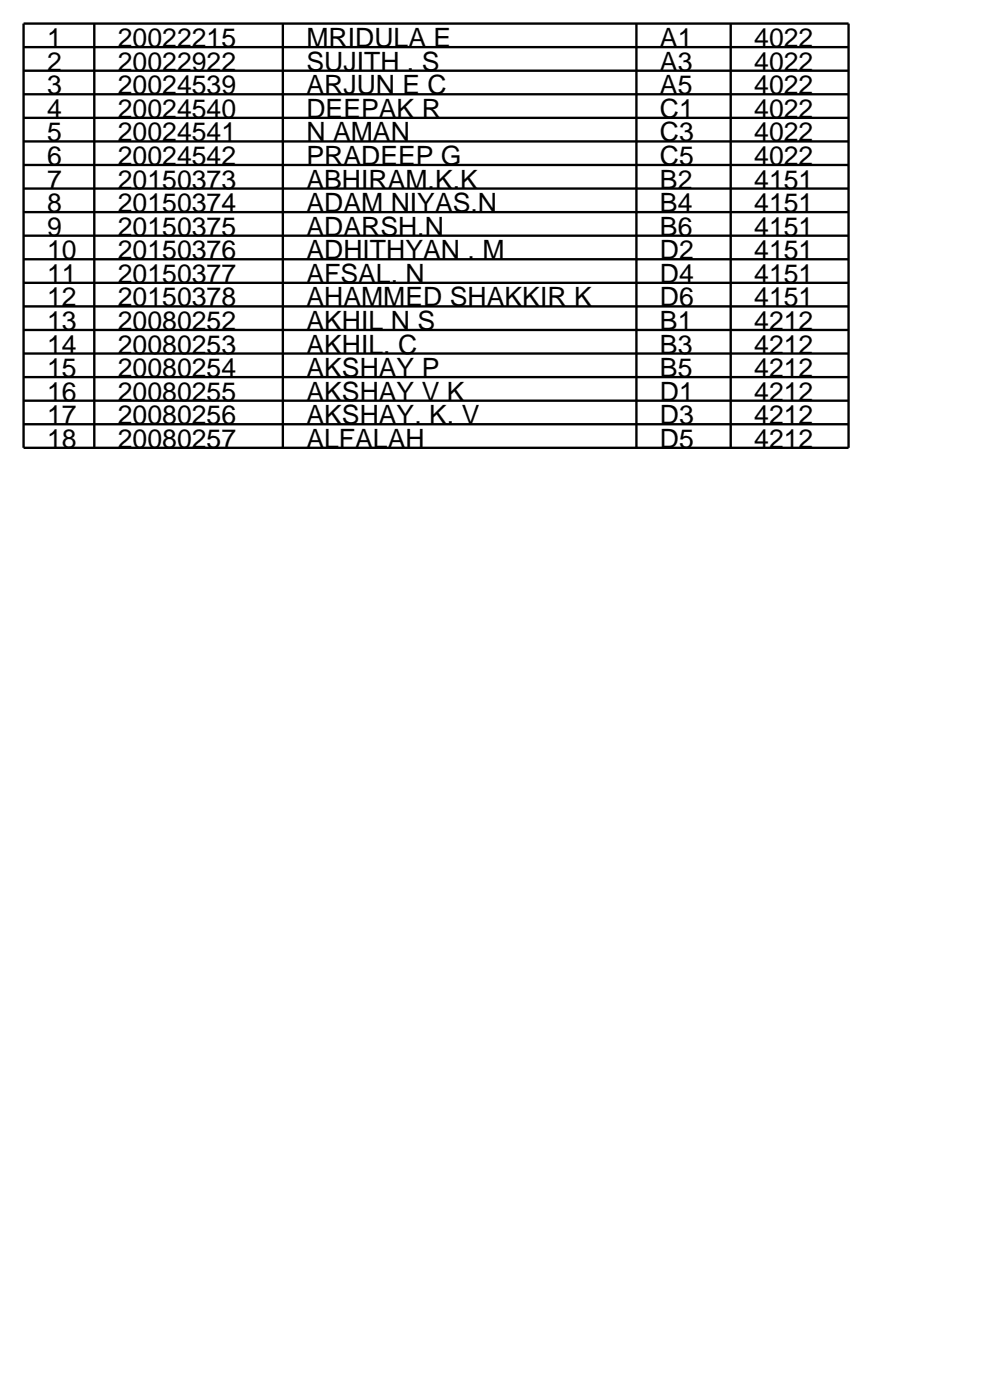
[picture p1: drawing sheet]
<svg xmlns="http://www.w3.org/2000/svg" width="210mm" height="297mm" viewBox="0 0 210 297" stroke-linecap="round" stroke-linejoin="round" font-family="sans-serif">
<defs><g id="words">
<g font-size="5.6">
<text x="10" y="10">1</text>
<text x="25" y="10">20022215</text>
<text x="65" y="10">MRIDULA E</text>
<text x="140" y="10">A1</text>
<text x="160" y="10">4022</text>
<text x="10" y="15">2</text>
<text x="25" y="15">20022922</text>
<text x="65" y="15">SUJITH . S</text>
<text x="140" y="15">A3</text>
<text x="160" y="15">4022</text>
<text x="10" y="20">3</text>
<text x="25" y="20">20024539</text>
<text x="65" y="20">ARJUN E C</text>
<text x="140" y="20">A5</text>
<text x="160" y="20">4022</text>
<text x="10" y="25">4</text>
<text x="10" y="30">5</text>
<text x="25" y="25">20024540</text>
<text x="25" y="30">20024541</text>
<text x="65" y="25">DEEPAK R</text>
<text x="65" y="30">N AMAN</text>
<text x="140" y="25">C1</text>
<text x="140" y="30">C3</text>
<text x="160" y="25">4022</text>
<text x="160" y="30">4022</text>
<text x="10" y="35">6</text>
<text x="25" y="35">20024542</text>
<text x="65" y="35">PRADEEP G</text>
<text x="140" y="35">C5</text>
<text x="160" y="35">4022</text>
<text x="10" y="40">7</text>
<text x="25" y="40">20150373</text>
<text x="65" y="40">ABHIRAM.K.K</text>
<text x="140" y="40">B2</text>
<text x="160" y="40">4151</text>
<text x="10" y="45">8</text>
<text x="25" y="45">20150374</text>
<text x="65" y="45">ADAM NIYAS.N</text>
<text x="140" y="45">B4</text>
<text x="160" y="45">4151</text>
<text x="10" y="50">9</text>
<text x="25" y="50">20150375</text>
<text x="65" y="50">ADARSH.N</text>
<text x="140" y="50">B6</text>
<text x="160" y="50">4151</text>
<text x="10" y="55">10</text>
<text x="10" y="60">11</text>
<text x="25" y="55">20150376</text>
<text x="25" y="60">20150377</text>
<text x="65" y="55">ADHITHYAN . M</text>
<text x="65" y="60">AFSAL. N</text>
<text x="140" y="55">D2</text>
<text x="140" y="60">D4</text>
<text x="160" y="55">4151</text>
<text x="160" y="60">4151</text>
<text x="10" y="65">12</text>
<text x="25" y="65">20150378</text>
<text x="65" y="65">AHAMMED SHAKKIR K</text>
<text x="140" y="65">D6</text>
<text x="160" y="65">4151</text>
<text x="10" y="70">13</text>
<text x="25" y="70">20080252</text>
<text x="65" y="70">AKHIL N S</text>
<text x="140" y="70">B1</text>
<text x="160" y="70">4212</text>
<text x="10" y="75">14</text>
<text x="25" y="75">20080253</text>
<text x="65" y="75">AKHIL. C</text>
<text x="140" y="75">B3</text>
<text x="160" y="75">4212</text>
<text x="10" y="80">15</text>
<text x="25" y="80">20080254</text>
<text x="65" y="80">AKSHAY P</text>
<text x="140" y="80">B5</text>
<text x="160" y="80">4212</text>
<text x="10" y="85">16</text>
<text x="10" y="90">17</text>
<text x="25" y="85">20080255</text>
<text x="25" y="90">20080256</text>
<text x="65" y="85">AKSHAY V K</text>
<text x="65" y="90">AKSHAY. K. V</text>
<text x="140" y="85">D1</text>
<text x="140" y="90">D3</text>
<text x="160" y="85">4212</text>
<text x="160" y="90">4212</text>
<text x="10" y="95">18</text>
<text x="25" y="95">20080257</text>
<text x="65" y="95">ALFALAH</text>
<text x="140" y="95">D5</text>
<text x="160" y="95">4212</text>
</g>
</g></defs>
<g fill="none" stroke="#000" stroke-width=".5">
<path d="M5 5h175v90h-175zM5 10h175M5 15h175M20 5v90M60 5v90M135 5v90M155 5v90M5 20h175M5 25h175M5 30h175M5 35h175M5 40h175"/>
<path d="M5 45h175M5 50h175M5 55h175M5 60h175M5 65h175M5 70h175M5 75h175M5 80h175M5 85h175M5 90h175"/>
</g>
<use href="#words"/>
</svg>
